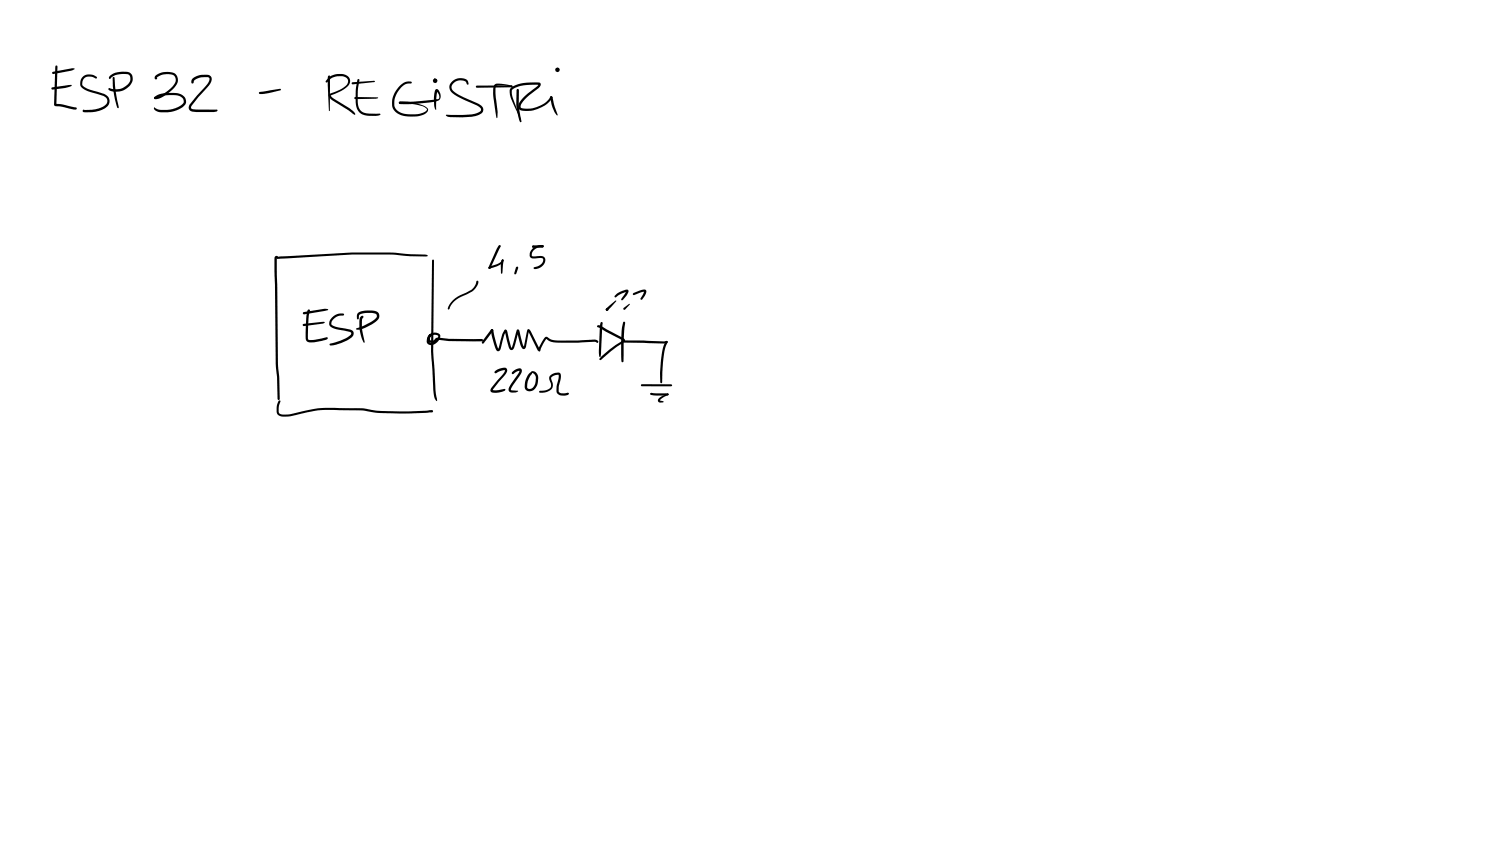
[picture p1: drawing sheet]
<svg xmlns="http://www.w3.org/2000/svg" width="449mm" height="254mm" viewBox="0 0 449 254" stroke-linecap="round" stroke-linejoin="round" font-family="sans-serif">
<g fill="#000">
<path d="M16.7 19.7h.4l.1 .3-.3 11.4-.1-.2h1.5l4.4 1 .4 .3-.1 .3h-1l-3.5-.8-1.8-.1-.4-.3zM15.5 26.3l5.1-.8 .8-.1 .2 .2-2 .8-3.8 .5-.3-.1zM15.7 21.6l6-1.1 .7 .1-1 .6-5.4 1-.3-.1zM24.8 23a3.2 3.2 0 0 1 3.5-.4l.7 .4v.5l-.3 .1-.7-.4a2.15 2.15 0 0 0-2.5 .1 2.15 2.15 0 0 0-.7 2.3l1.7 1.1 4.7 1.5a2.24 2.24 0 0 1 .8 3.9 9.2 9.2 0 0 1-6.9 1.5l-.3-.4 .3-.4 .1 .4v-.2a9 9 0 0 0 6.4-1.5 1.55 1.55 0 0 0 .6-1.5 1.55 1.55 0 0 0-1.2-1.2l-2-.7a7.1 7.1 0 0 1-4.8-2.2 2.86 2.86 0 0 1 .6-2.9zM32.9 22.8a6.3 6.3 0 0 1 6.3-.8 2.76 2.76 0 0 1-.5 3.9 5.2 5.2 0 0 1-6.1 1v-.4l.4-.1a5 5 0 0 0 5.2-1 1.81 1.81 0 0 0 .1-3.1 5.8 5.8 0 0 0-5 1l-.3 .4a.57 .57 0 0 1-.1-.9zM33.9 23.2l.2-.1 .3 .3 .2 3.6 1 5.2-.2 .2-.6-1.2-.7-3.4-.3-2zM46.3 29.1a9.7 9.7 0 0 1 8.5-.5 2.1 2.1 0 0 1 1 2 2.1 2.1 0 0 1-1.4 1.8 9.8 9.8 0 0 1-7.3 1l-.9-.7a.25 .25 0 0 1 .1-.4 .25 .25 0 0 1 .3 .2l1.1 .4a9.5 9.5 0 0 0 6.6-1.3l.6-.6a1.71 1.71 0 0 0-1.7-2.4 9.3 9.3 0 0 0-6.4 1h-.5zM46.7 22.7a5.5 5.5 0 0 1 6.1-.4 2.95 2.95 0 0 1-.8 4.3 9.1 9.1 0 0 1-5.3 3.2l-.5-.4 .3-.3 .3 .1-.2-.1a9.3 9.3 0 0 0 6.1-4.9 1.52 1.52 0 0 0-1.2-1.8 5 5 0 0 0-4.4 .9l-.2-.1 .3 .3-.1 .2-.6-.1-.1-.6zM57.8 23.6a5.9 5.9 0 0 1 4.8-1.1 1.53 1.53 0 0 1 .5 2.6l-3.5 3.9-2.2 2.8-.1 .6 .6 .4 7.1 .1 .3 .2-.2 .3-1 .2-6.3-.1a1.29 1.29 0 0 1-1.1-.8 1.29 1.29 0 0 1 .2-1.4l5-5.8a1.91 1.91 0 0 0 .9-2.1l-.5-.3a5.6 5.6 0 0 0-3.8 .9l-.5 1-.3 .1a.95 .95 0 0 1-.1-1.4zM77.7 27.7l6.3-1.1 .3 .3-.2 .2-4.8 1-1.3 .1-.3-.1zM98.6 23.3a4.3 4.3 0 0 1 6.3 .3 2.45 2.45 0 0 1-1.6 3.1l-4.3 2 .1-.1 1 1 5.7 3.6 .8 1-.2 .3-7-4.6-.7-.8-.1-.8a13.5 13.5 0 0 0 5.5-3 1.59 1.59 0 0 0 0-1.8 1.59 1.59 0 0 0-1.7-.7l-2.4 .4-.8 .4-1 1.1h-.5v-.4zM98.4 22.8l.3-.2 .3 .3-.2 10.4-.5-7.6z"/>
<path d="M105.5 24.8l6.8-.6 .2 .2-.2 .2-6.5 .7-.3-.1zM106.3 29.2l7.1 .1-.7 .3-6.1 .1-.3-.1zM107.3 23.8h.4l.1 .2-.4 2.2a13.1 13.1 0 0 0 .3 6.3 3 3 0 0 0 3.1 1.6h3.1l.3 .2-.2 .2a5.3 5.3 0 0 1-3.2 .2 3.8 3.8 0 0 1-4.1-4.5v-3.5zM119.7 30.6l4.7-.2 7-.7a.6 .6 0 0 0 .4-.9l-.9-1.4 .3-.1-.3 2.1-.2 3.5-.3-.5a11.3 11.3 0 0 1 .1-5.3l.3-.4h.4l.8 1.2a1.74 1.74 0 0 1-.4 2.2l-.1 .1a47.7 47.7 0 0 1-11.4 1l-.3-.1zM119.8 25.8l1.2-.9 .8-.4h1.5l.2 .3v.2a4.3 4.3 0 0 0-4.3 2.8 4 4 0 0 0 .2 5.5 9.1 9.1 0 0 0 8.4 0 .42 .42 0 0 0 .3-.4 .42 .42 0 0 0-.2-.4 13.9 13.9 0 0 0-7.8-1.4h-.4a.57 .57 0 0 1 .2-.6 .57 .57 0 0 1 .7-.1 10.9 10.9 0 0 1 7.8 2.3 1.77 1.77 0 0 1-1.8 1.9 8.7 8.7 0 0 1-8.1-1.2 5.2 5.2 0 0 1 .1-6zM130.3 23.5l.6 .4v.5l-.6-.1-.2-.5zM135.6 24.5a3.3 3.3 0 0 1 4.8 0l.2 .6-.3 .3-.5-.8a2.72 2.72 0 0 0-4.4 1.7l.4 .9 1.3 .9 6 2.8a2.02 2.02 0 0 1 1.8 2.4l-.2 .4a3.4 3.4 0 0 1-2.1 1.1 29.1 29.1 0 0 1-8.4 .2l-.5-.4 .2-.2 4.8 .1a9.9 9.9 0 0 0 4.7-.7l.7-.5 .2-.5a1.56 1.56 0 0 0-1.2-1.1l-6-2.8a3.1 3.1 0 0 1-2.3-3.1zM142.8 25.8l10.6-.2 .3 .3-.3 .3-10.4 .1-.2-.1zM153.2 25.9l.3-.3a.26 .26 0 0 1 .2 .3 .26 .26 0 0 1-.3 .3 .26 .26 0 0 1-.2-.3zM148.4 25.4l.1-.2a11.3 11.3 0 0 1 5.1 .5l.1 .3-.4 .1a7.7 7.7 0 0 0-4.5-.3 7.1 7.1 0 0 0 .1 4.4l.4 3.3-.3 1.9-.8-5.1a6.7 6.7 0 0 1 .1-4.9zM155.1 26.8h.4l.2 .2-.1 4.5 .8 4.8-.2 .4a1.38 1.38 0 0 1-.7-1.5l-.6-3.6zM153.3 26.3a12.4 12.4 0 0 1 8.8-1.4l.1 .6-.4 .6-3.2 2.5a5.1 5.1 0 0 0-2.4 3.5v.2a5.3 5.3 0 0 0 3.6 .2 6.8 6.8 0 0 0 5.2-3.5h.6v.4a9 9 0 0 1-6.8 3.9l-2-.1a1.49 1.49 0 0 1-1.4-1.1 1.49 1.49 0 0 1 .6-1.6l2-2.2 3-2.3 .5-.7 .1 .1a12.4 12.4 0 0 0-7.9 1.5 2.6 2.6 0 0 0 .2 2.6l2.1 5.7 .4 1.2-.2 .3-.2-.2a11.2 11.2 0 0 0-1.6-4.4l-1.1-2.4a3 3 0 0 1 0-3.4z"/>
<path d="M165.1 29l.3-.1 .3 .3 .7 2.8 .9 2.5-.3 .1a9.9 9.9 0 0 1-1.9-5.2zM82.5 76.9l.6-.2 .3 .4-.5 .3 .5 31.8 .4 3.8 .1 6.7-.3 .3-.4-.5-.1-6.5-.4-3.8-.4-28.2zM83 77.1l1.2-.2 21.4-1.2h12.2l5.2 .5 4.6 .1 .7 .4-.7 .2-4.6-.1-5.2-.4-12.2-.1-22.4 1.4-.2-.1zM129.7 77.9h.4l.1 .2-.3 27.3 .7 11.5 .5 3.2-.1 .2a4.6 4.6 0 0 1-1-3.3l-.7-11.6zM149.6 73.6h.5l.1 .4-3.2 6.5h-.4l-.1-.4zM150.6 77.8l.4 .1-.1 .4h-.3zM150.6 77.9h.4l.1 .3-.4 3.7-.2 .2-.2-.2-.1-2.6zM159.7 73.7l3-.2 .4 .3-.5 .5h-2.7l-.2-.1zM159.7 74.6a3.3 3.3 0 0 1 3.3-1v.5h-.4a2.38 2.38 0 0 0-3 2.7h2.4a1.41 1.41 0 0 1 1.5 .7 1.41 1.41 0 0 1-.3 1.7 3.1 3.1 0 0 1-3.1 1.4v-.4a2.65 2.65 0 0 0 2.8-2.4l-.3-.4-1.6 .1a1.86 1.86 0 0 1-1.9-.3 2.17 2.17 0 0 1 .6-2.6zM90.9 97.2l5.8-.7 .7 .2-.6 .4-5.6 .7-.3-.1zM90.9 93.7l6.5-1.1 1.1 .3-1 .3-6.3 1.1-.3-.1zM92.4 92.9h.5v.5l-.2 .1 .2-.2a38.4 38.4 0 0 0-.5 8.4l.5 .3 1.4-.1 3.7-.8 .3 .3-.3 .4-1.4 .4-3.5 .5a1.25 1.25 0 0 1-1.4-1.4l.2-6.1z"/>
<path d="M99.6 95.2l1.7-1 1.8-.1v.4l-.9 .1a2.54 2.54 0 0 0-2.7 2.8l1.4 .6 4.1 .8a1.29 1.29 0 0 1 1.1 1.1 1.29 1.29 0 0 1-.7 1.4 9.9 9.9 0 0 1-6.5 2.2v-.4a17.4 17.4 0 0 0 6.2-2.6l.3-.5-.3-.4-2.7-.6a4 4 0 0 1-3.6-1.5l.1-1.2zM107.4 93.9a7.3 7.3 0 0 1 5.4-.6 1.55 1.55 0 0 1 .4 2.7l-1.6 1.3a7.9 7.9 0 0 1-4.6 1.6l-.2-.3 .1-.2 2.3-.8 3.2-1.9 .6-.9-.1-.5-.4-.3a8.6 8.6 0 0 0-4.3 .2l-.4 .3-.2 1-.3 .3-.2-.3-.1-.7zM108.1 95l.6-.3 .2 .1 .1 .2-.3 .6a14.4 14.4 0 0 0 .5 5.9l.2 1-.2 .3a11.3 11.3 0 0 1-1.4-7zM135.7 90.2l1.6-1.3 4-2 1.4-1.7a.78 .78 0 0 1 .7-.9 3.7 3.7 0 0 1-1.8 3.1l-1.6 .9a8 8 0 0 0-5 3.7l-.2 .6-.4 .2 .2-1.2zM146.6 80.1l2.3-.8a2.96 2.96 0 0 0 1.9-1.5 .66 .66 0 0 1-.2 1.1l-1.4 .9-1.9 .6a.37 .37 0 0 1-.5 .2 .37 .37 0 0 1-.2-.5zM146.6 80.1h.5v.4h-.5zM147.3 98.8l.3-.1 .3 .2 1.5 5.8 1.3-4.5 .4-.9a.57 .57 0 0 1 .8-.4 .57 .57 0 0 1 .3 .7l1.3 4.7 1.5-5.2a.52 .52 0 0 1 .6-.2 .52 .52 0 0 1 .3 .6l.8 3.5 .5 1.1 .9-5a.43 .43 0 0 1 .4-.4 .43 .43 0 0 1 .5 .3l2.9 5.9-.3 .3-.3-.1-2.9-5.8 .3-.1-.9 4.8a.71 .71 0 0 1-.7 .7 .71 .71 0 0 1-.7-.7l-1.3-4.7h.5l-1.3 4.8a.85 .85 0 0 1-.9 .9 .85 .85 0 0 1-.8-1l-1.2-4.6h.4l-.5 1-1.1 4a.84 .84 0 0 1-.8 .9 .84 .84 0 0 1-.8-1l-1.1-3.6zM154.8 80.2l.3-.3 .4 .4-.6 1.8-.3 .2-.4-.3zM179.2 97.6l1 .1 6.7 3.7a.77 .77 0 0 1 .6 .8 .77 .77 0 0 1-.7 .7 37.2 37.2 0 0 0-6.5 5h-.4l-.1-.2a26.3 26.3 0 0 1 6.4-5.2l.7-.5-7.7-3.9zM180.3 96.6h.4l.1 .3-.5 9.1-.1 .9-.2 .2-.3-.2-.1-1.6 .3-7.3zM181.9 92.4l2.5-2.1 .3-.2 .2 .1-2.8 3-.4-.4zM184.9 88.2l.8-.5a3.2 3.2 0 0 1 2.7-.8l.1 .5-.3 .9-1.6 1.8-.3-.4 1.6-2.4 .1 .2-1.7 .6-1.5 1h-.4v-.4z"/>
<path d="M187 92.4l1.7-1.3 .2 .1-1.4 1.6h-.5zM187 96.5h.4l.1 .3-.4 5.2-.1 6.3-.3 .4-.3-.3v-.6l-.1-5.8a16.3 16.3 0 0 1 .7-5.5zM190 87.9l1.9-.8a1.33 1.33 0 0 1 2 .1l-.4 1.3-1.1 1.4-.3-.4 1.1-2.1 .1 .1-1 .2-2.1 .8-.4-.3zM129.4 100.1l.5 .2-.1 .3h-.4zM128.6 100.4l.9-.4 .4 .4-.7 .5-.4 .6-.1 1 .3 .3a2.12 2.12 0 0 0 2.3-2.2 1.39 1.39 0 0 0-1.6-.1 1.39 1.39 0 0 0-.6 1.5l.9 .1 .7-.7 .7-.1a66 66 0 0 0 13.1 .3l.3 .2v.5a74.4 74.4 0 0 1-12.7-.3h-1a1.41 1.41 0 0 1-2 .8 1.41 1.41 0 0 1-.5-2.1 2.03 2.03 0 0 1 3.5 .1 2.6 2.6 0 0 1-3.8 2.3 2.21 2.21 0 0 1 .3-2.7zM147.3 98.8h.5l.1 .4-3 3.9a.65 .65 0 0 1-.3-.6 .65 .65 0 0 1 .4-.6zM148.5 111.3l.4-.3a2.65 2.65 0 0 1 3.1-.4l.1 .7-.4 .8-3.9 4.9a6.2 6.2 0 0 0 3.4-.4l.4 .3a5.2 5.2 0 0 1-4.1 .8l-.4-.6 .3-.8 3.5-4.1 .6-1.1-1.3 .1-1.5 .8-.4-.4zM153.6 111.6l.3-.3a1.9 1.9 0 0 1 2.6-.5l-.2 1.2-3.1 4.7 .4 .4h1.7a.47 .47 0 0 1-.2 .5 .47 .47 0 0 1-.5 .1h-1a1 1 0 0 1-1-.5 1 1 0 0 1 .1-1.1l3.2-4.9-.9 .2-1.2 .8-.3-.3zM158.7 112l.6-.4 .3 .3a5.5 5.5 0 0 0-1.4 4.5l.4 .2a1.79 1.79 0 0 0 2-1.7l.1-1.9-.7-1a.41 .41 0 0 1-.5-.2 .41 .41 0 0 1 0-.5h.1a1.82 1.82 0 0 1 1.8 2.1l-.1 1.7a2.31 2.31 0 0 1-3.5 1.9 2.86 2.86 0 0 1-.1-3.1zM163.4 101.2l.4-.2 .4 .1a4.2 4.2 0 0 0 3.5 1l10.5-.3 .9 .2 .4 .5-.4 .4-.8-.4-10 .3a5.1 5.1 0 0 1-4.4-1.2l-1.6 2.7-.3 1.1-.4-.1a7.6 7.6 0 0 1 1.8-4.1zM165.1 112.6a2.85 2.85 0 0 1 3-.6l.1 1.2-.6 2.5v1.8l.6 .4 2.1-.2 .4 .4a2.78 2.78 0 0 1-3.4 0l-.4-.6a9.7 9.7 0 0 1 .7-4.1l-.1-1-1.3 .2a.83 .83 0 0 0-.8 1.1l.1 .5a2.26 2.26 0 0 1-1.9 3.5h-1.8v-.4l.9-.1a2.29 2.29 0 0 0 2.6-1.4l-.6-2.3zM187 102.2l13.2 .1a.81 .81 0 0 1-1.1 .7l-11.9-.3-.3-.3z"/>
<path d="M192.3 115.3l8.9-.1 .4 .4-.3 .2h-8.8l-.3-.3zM195.2 117.9l5 .1 .4 .3-.7 .3h-3.6l-1.1-.2zM199.7 102.3h.4l.1 .5h-.5zM199.7 102.3h.5l.1 .3a14.8 14.8 0 0 0-1.5 7.1l-.2 5-.3 .2-.2-.2-.1-2.7a22.4 22.4 0 0 1 1.6-9.5zM197.6 119.5l1.3-.9 1.6-.5-.1 .4-1 .4a1.98 1.98 0 0 0-1.5 1.2l1.2 .4-1.1 .2a.69 .69 0 0 1-.7-.5 .69 .69 0 0 1 .3-.7zM200 118.2l.3-.2 .2 .3-.2 .2zM83.6 120.2l.2-.2 .3 .3-.5 1.8 .1 1.6a1.15 1.15 0 0 0 1.2 .6l2.1-.1 7.8-1.7a102.4 102.4 0 0 1 15.2 .1 55.3 55.3 0 0 0 13.9 .7l5.7-.3 .3 .3-.3 .4-5.6 .2a58.2 58.2 0 0 1-14.9-.8l-11.8-.2-2.4 .2-4.2 .9a11.9 11.9 0 0 1-6.8 .7 1.39 1.39 0 0 1-.9-1.4v-1.6z"/>
<circle cx="120" cy="30.8" r=".34"/>
<circle cx="165.4" cy="29.2" r=".35"/>
<circle cx="159.9" cy="74" r=".33"/>
<circle cx="162.7" cy="73.8" r=".34"/>
<circle cx="147.6" cy="99" r=".37"/>
<circle cx="182.1" cy="92.8" r=".37"/>
<circle cx="182.1" cy="92.8" r=".39"/>
<circle cx="195.4" cy="118.1" r=".3"/>
</g>
<g fill="#000">
<path d="M167.2 20.8h.4v.2l-.3 .4-.4-.2z" fill-rule="evenodd"/>
<circle cx="130.5" cy="24.2" r=".71"/>
<circle cx="167.2" cy="20.9" r=".71"/>
<circle cx="167.3" cy="21" r=".39"/>
</g>
</svg>
